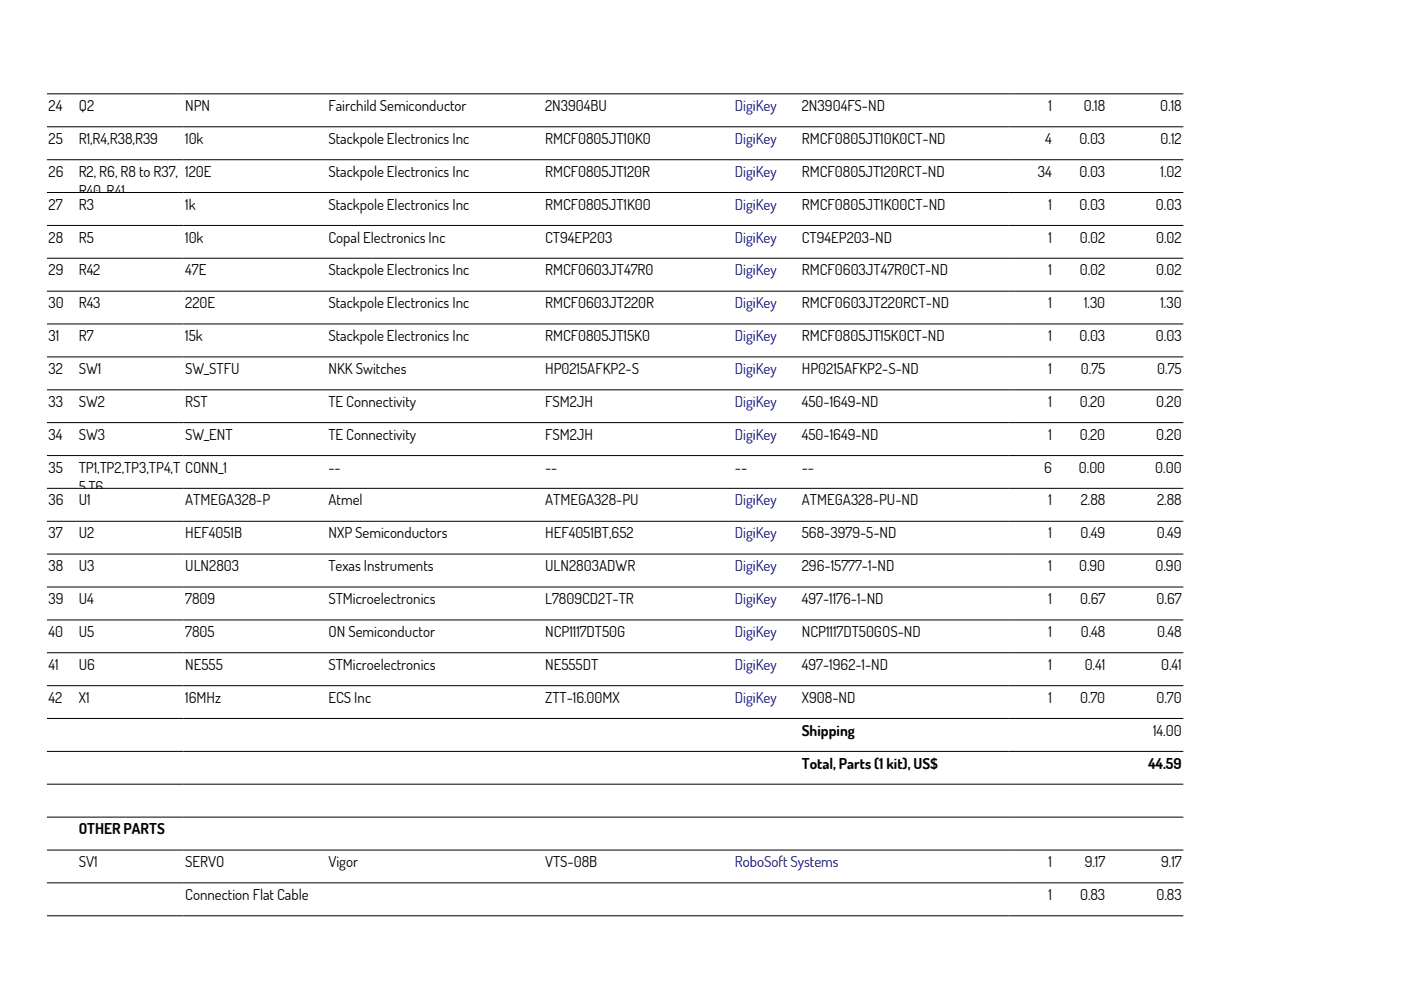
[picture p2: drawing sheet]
<svg xmlns="http://www.w3.org/2000/svg" width="297mm" height="210mm" viewBox="0 0 297 210" stroke-linecap="round" stroke-linejoin="round" font-family="sans-serif">
<defs><g id="words">
<g font-size="3.2">
<text x="10.3" y="23.6">24</text>
<text x="16.7" y="23.6">Q2</text>
<text x="39.3" y="23.6">NPN</text>
<text x="69.6" y="23.6">Fairchild Semiconductor</text>
<text x="115.6" y="23.6">2N3904BU</text>
<text x="170" y="23.6">2N3904FS-ND</text>
<text x="222.3" y="23.6">1</text>
<text x="229.8" y="23.6">0.18</text>
<text x="246" y="23.6">0.18</text>
<text x="10.3" y="30.5">25</text>
<text x="16.7" y="30.5">R1,R4,R38,R39</text>
<text x="39.3" y="30.5">10k</text>
<text x="69.6" y="30.5">Stackpole Electronics Inc</text>
<text x="115.6" y="30.5">RMCF0805JT10K0</text>
<text x="170" y="30.5">RMCF0805JT10K0CT-ND</text>
<text x="221.6" y="30.5">4</text>
<text x="228.9" y="30.5">0.03</text>
<text x="246.1" y="30.5">0.12</text>
<text x="10.3" y="37.5">26</text>
<text x="16.7" y="37.5">R2, R6, R8 to R37, 120E</text>
<text x="16.7" y="41.6">R40, R41</text>
<text x="69.6" y="37.5">Stackpole Electronics Inc</text>
<text x="115.6" y="37.5">RMCF0805JT120R</text>
<text x="170" y="37.5">RMCF0805JT120RCT-ND</text>
<text x="220.1" y="37.5">34</text>
<text x="228.9" y="37.5">0.03</text>
<text x="246.1" y="37.5">1.02</text>
<text x="10.3" y="44.5">27</text>
<text x="16.7" y="44.5">R3</text>
<text x="39.3" y="44.5">1k</text>
<text x="69.6" y="44.5">Stackpole Electronics Inc</text>
<text x="115.6" y="44.5">RMCF0805JT1K00</text>
<text x="170" y="44.5">RMCF0805JT1K00CT-ND</text>
<text x="222.3" y="44.5">1</text>
<text x="228.9" y="44.5">0.03</text>
<text x="245.1" y="44.5">0.03</text>
<text x="10.3" y="51.4">28</text>
<text x="16.7" y="51.4">R5</text>
<text x="39.3" y="51.4">10k</text>
<text x="69.6" y="51.4">Copal Electronics Inc</text>
<text x="115.6" y="51.4">CT94EP203</text>
<text x="170" y="51.4">CT94EP203-ND</text>
<text x="222.3" y="51.4">1</text>
<text x="228.9" y="51.4">0.02</text>
<text x="245.1" y="51.4">0.02</text>
<text x="10.3" y="58.4">29</text>
<text x="16.7" y="58.4">R42</text>
<text x="39.3" y="58.4">47E</text>
<text x="69.6" y="58.4">Stackpole Electronics Inc</text>
<text x="115.6" y="58.4">RMCF0603JT47R0</text>
<text x="170" y="58.4">RMCF0603JT47R0CT-ND</text>
<text x="222.3" y="58.4">1</text>
<text x="228.9" y="58.4">0.02</text>
<text x="245.1" y="58.4">0.02</text>
<text x="10.3" y="65.4">30</text>
<text x="16.7" y="65.4">R43</text>
<text x="39.3" y="65.4">220E</text>
<text x="69.6" y="65.4">Stackpole Electronics Inc</text>
<text x="115.6" y="65.4">RMCF0603JT220R</text>
<text x="170" y="65.4">RMCF0603JT220RCT-ND</text>
<text x="222.3" y="65.4">1</text>
<text x="229.8" y="65.4">1.30</text>
<text x="246" y="65.4">1.30</text>
<text x="10.3" y="72.4">31</text>
<text x="16.7" y="72.4">R7</text>
<text x="39.3" y="72.4">15k</text>
<text x="69.6" y="72.4">Stackpole Electronics Inc</text>
<text x="115.6" y="72.4">RMCF0805JT15K0</text>
<text x="170" y="72.4">RMCF0805JT15K0CT-ND</text>
<text x="222.3" y="72.4">1</text>
<text x="228.9" y="72.4">0.03</text>
<text x="245.1" y="72.4">0.03</text>
<text x="10.3" y="79.3">32</text>
<text x="16.7" y="79.3">SW1</text>
<text x="39.3" y="79.3">SW_STFU</text>
<text x="69.6" y="79.3">NKK Switches</text>
<text x="115.6" y="79.3">HP0215AFKP2-S</text>
<text x="170" y="79.3">HP0215AFKP2-S-ND</text>
<text x="222.3" y="79.3">1</text>
<text x="229.2" y="79.3">0.75</text>
<text x="245.4" y="79.3">0.75</text>
<text x="10.3" y="86.3">33</text>
<text x="16.7" y="86.3">SW2</text>
<text x="39.3" y="86.3">RST</text>
<text x="69.6" y="86.3">TE Connectivity</text>
<text x="115.6" y="86.3">FSM2JH</text>
<text x="170" y="86.3">450-1649-ND</text>
<text x="222.3" y="86.3">1</text>
<text x="228.9" y="86.3">0.20</text>
<text x="245.1" y="86.3">0.20</text>
<text x="10.3" y="93.2">34</text>
<text x="16.7" y="93.2">SW3</text>
<text x="39.3" y="93.2">SW_ENT</text>
<text x="69.6" y="93.2">TE Connectivity</text>
<text x="115.6" y="93.2">FSM2JH</text>
<text x="170" y="93.2">450-1649-ND</text>
<text x="222.3" y="93.2">1</text>
<text x="228.9" y="93.2">0.20</text>
<text x="245.1" y="93.2">0.20</text>
<text x="10.3" y="100.2">35</text>
<text x="16.7" y="100.2">TP1,TP2,TP3,TP4,T CONN_1</text>
<text x="69.6" y="100.2">--</text>
<text x="115.6" y="100.2">--</text>
<text x="155.8" y="100.2">--</text>
<text x="170" y="100.2">--</text>
<text x="221.4" y="100.2">6</text>
<text x="228.7" y="100.2">0.00</text>
<text x="244.9" y="100.2">0.00</text>
<text x="10.3" y="107.2">36</text>
<text x="16.7" y="107.2">U1</text>
<text x="16.7" y="104.3">5,T6</text>
<text x="39.3" y="107.2">ATMEGA328-P</text>
<text x="69.6" y="107.2">Atmel</text>
<text x="115.6" y="107.2">ATMEGA328-PU</text>
<text x="170" y="107.2">ATMEGA328-PU-ND</text>
<text x="222.3" y="107.2">1</text>
<text x="229.1" y="107.2">2.88</text>
<text x="245.3" y="107.2">2.88</text>
<text x="10.3" y="114.2">37</text>
<text x="16.7" y="114.2">U2</text>
<text x="39.3" y="114.2">HEF4051B</text>
<text x="69.6" y="114.2">NXP Semiconductors</text>
<text x="115.6" y="114.2">HEF4051BT,652</text>
<text x="170" y="114.2">568-3979-5-ND</text>
<text x="222.3" y="114.2">1</text>
<text x="229.1" y="114.2">0.49</text>
<text x="245.3" y="114.2">0.49</text>
<text x="10.3" y="121.1">38</text>
<text x="16.7" y="121.1">U3</text>
<text x="39.3" y="121.1">ULN2803</text>
<text x="69.6" y="121.1">Texas Instruments</text>
<text x="115.6" y="121.1">ULN2803ADWR</text>
<text x="170" y="121.1">296-15777-1-ND</text>
<text x="222.3" y="121.1">1</text>
<text x="228.8" y="121.1">0.90</text>
<text x="245" y="121.1">0.90</text>
<text x="10.3" y="128.1">39</text>
<text x="16.7" y="128.1">U4</text>
<text x="39.3" y="128.1">7809</text>
<text x="69.6" y="128.1">STMicroelectronics</text>
<text x="115.6" y="128.1">L7809CD2T-TR</text>
<text x="170" y="128.1">497-1176-1-ND</text>
<text x="222.3" y="128.1">1</text>
<text x="229" y="128.1">0.67</text>
<text x="245.2" y="128.1">0.67</text>
<text x="10.3" y="135.1">40</text>
<text x="16.7" y="135.1">U5</text>
<text x="39.3" y="135.1">7805</text>
<text x="69.6" y="135.1">ON Semiconductor</text>
<text x="115.6" y="135.1">NCP1117DT50G</text>
<text x="170" y="135.1">NCP1117DT50GOS-ND</text>
<text x="222.3" y="135.1">1</text>
<text x="229.1" y="135.1">0.48</text>
<text x="245.3" y="135.1">0.48</text>
<text x="10.3" y="142">41</text>
<text x="16.7" y="142">U6</text>
<text x="39.3" y="142">NE555</text>
<text x="69.6" y="142">STMicroelectronics</text>
<text x="115.6" y="142">NE555DT</text>
<text x="170" y="142">497-1962-1-ND</text>
<text x="222.3" y="142">1</text>
<text x="230" y="142">0.41</text>
<text x="246.2" y="142">0.41</text>
<text x="10.3" y="149">42</text>
<text x="16.7" y="149">X1</text>
<text x="39.3" y="149">16MHz</text>
<text x="69.6" y="149">ECS Inc</text>
<text x="115.6" y="149">ZTT-16.00MX</text>
<text x="170" y="149">X908-ND</text>
<text x="222.3" y="149">1</text>
<text x="229" y="149">0.70</text>
<text x="245.2" y="149">0.70</text>
<text x="170" y="156">Shipping</text>
<text x="244.5" y="156">14.00</text>
<text x="170" y="162.9">Total, Parts (1 kit), US$</text>
<text x="243.4" y="162.9">44.59</text>
<text x="16.7" y="176.9">OTHER PARTS</text>
<text x="16.7" y="183.9">SV1</text>
<text x="39.3" y="183.9">SERVO</text>
<text x="69.6" y="183.9">Vigor</text>
<text x="115.6" y="183.9">VTS-08B</text>
<text x="222.3" y="183.9">1</text>
<text x="230" y="183.9">9.17</text>
<text x="246.2" y="183.9">9.17</text>
<text x="39.3" y="190.8">Connection Flat Cable</text>
<text x="222.3" y="190.8">1</text>
<text x="229" y="190.8">0.83</text>
<text x="245.2" y="190.8">0.83</text>
</g>
<g font-size="3.2" fill="#000080">
<text x="155.8" y="23.6">DigiKey</text>
<text x="155.8" y="30.5">DigiKey</text>
<text x="155.8" y="37.5">DigiKey</text>
<text x="155.8" y="44.5">DigiKey</text>
<text x="155.8" y="51.4">DigiKey</text>
<text x="155.8" y="58.4">DigiKey</text>
<text x="155.8" y="65.4">DigiKey</text>
<text x="155.8" y="72.4">DigiKey</text>
<text x="155.8" y="79.3">DigiKey</text>
<text x="155.8" y="86.3">DigiKey</text>
<text x="155.8" y="93.2">DigiKey</text>
<text x="155.8" y="107.2">DigiKey</text>
<text x="155.8" y="114.2">DigiKey</text>
<text x="155.8" y="121.1">DigiKey</text>
<text x="155.8" y="128.1">DigiKey</text>
<text x="155.8" y="135.1">DigiKey</text>
<text x="155.8" y="142">DigiKey</text>
<text x="155.8" y="149">DigiKey</text>
<text x="155.8" y="183.9">RoboSoft Systems</text>
</g>
</g></defs>
<g fill="none" stroke="#000" stroke-width=".21">
<path d="M9.9 19.9h241M9.9 26.9h241M9.9 33.9h241M9.9 40.8h241M9.9 47.8h241M9.9 54.8h241M9.9 61.7h241M9.9 68.7h241M9.9 75.7h241M9.9 82.7h241M9.9 89.6h241M9.9 96.6h241"/>
<path d="M9.9 103.5h241M9.9 110.5h241M9.9 117.5h241M9.9 124.5h241M9.9 131.4h241M9.9 138.4h241M9.9 145.4h241M9.9 152.3h241M9.9 159.3h241M9.9 166.3h241M9.9 173.2h241M9.9 180.2h241"/>
<path d="M9.9 187.2h241M9.9 194.2h241"/>
</g>
<use href="#words"/>
</svg>
